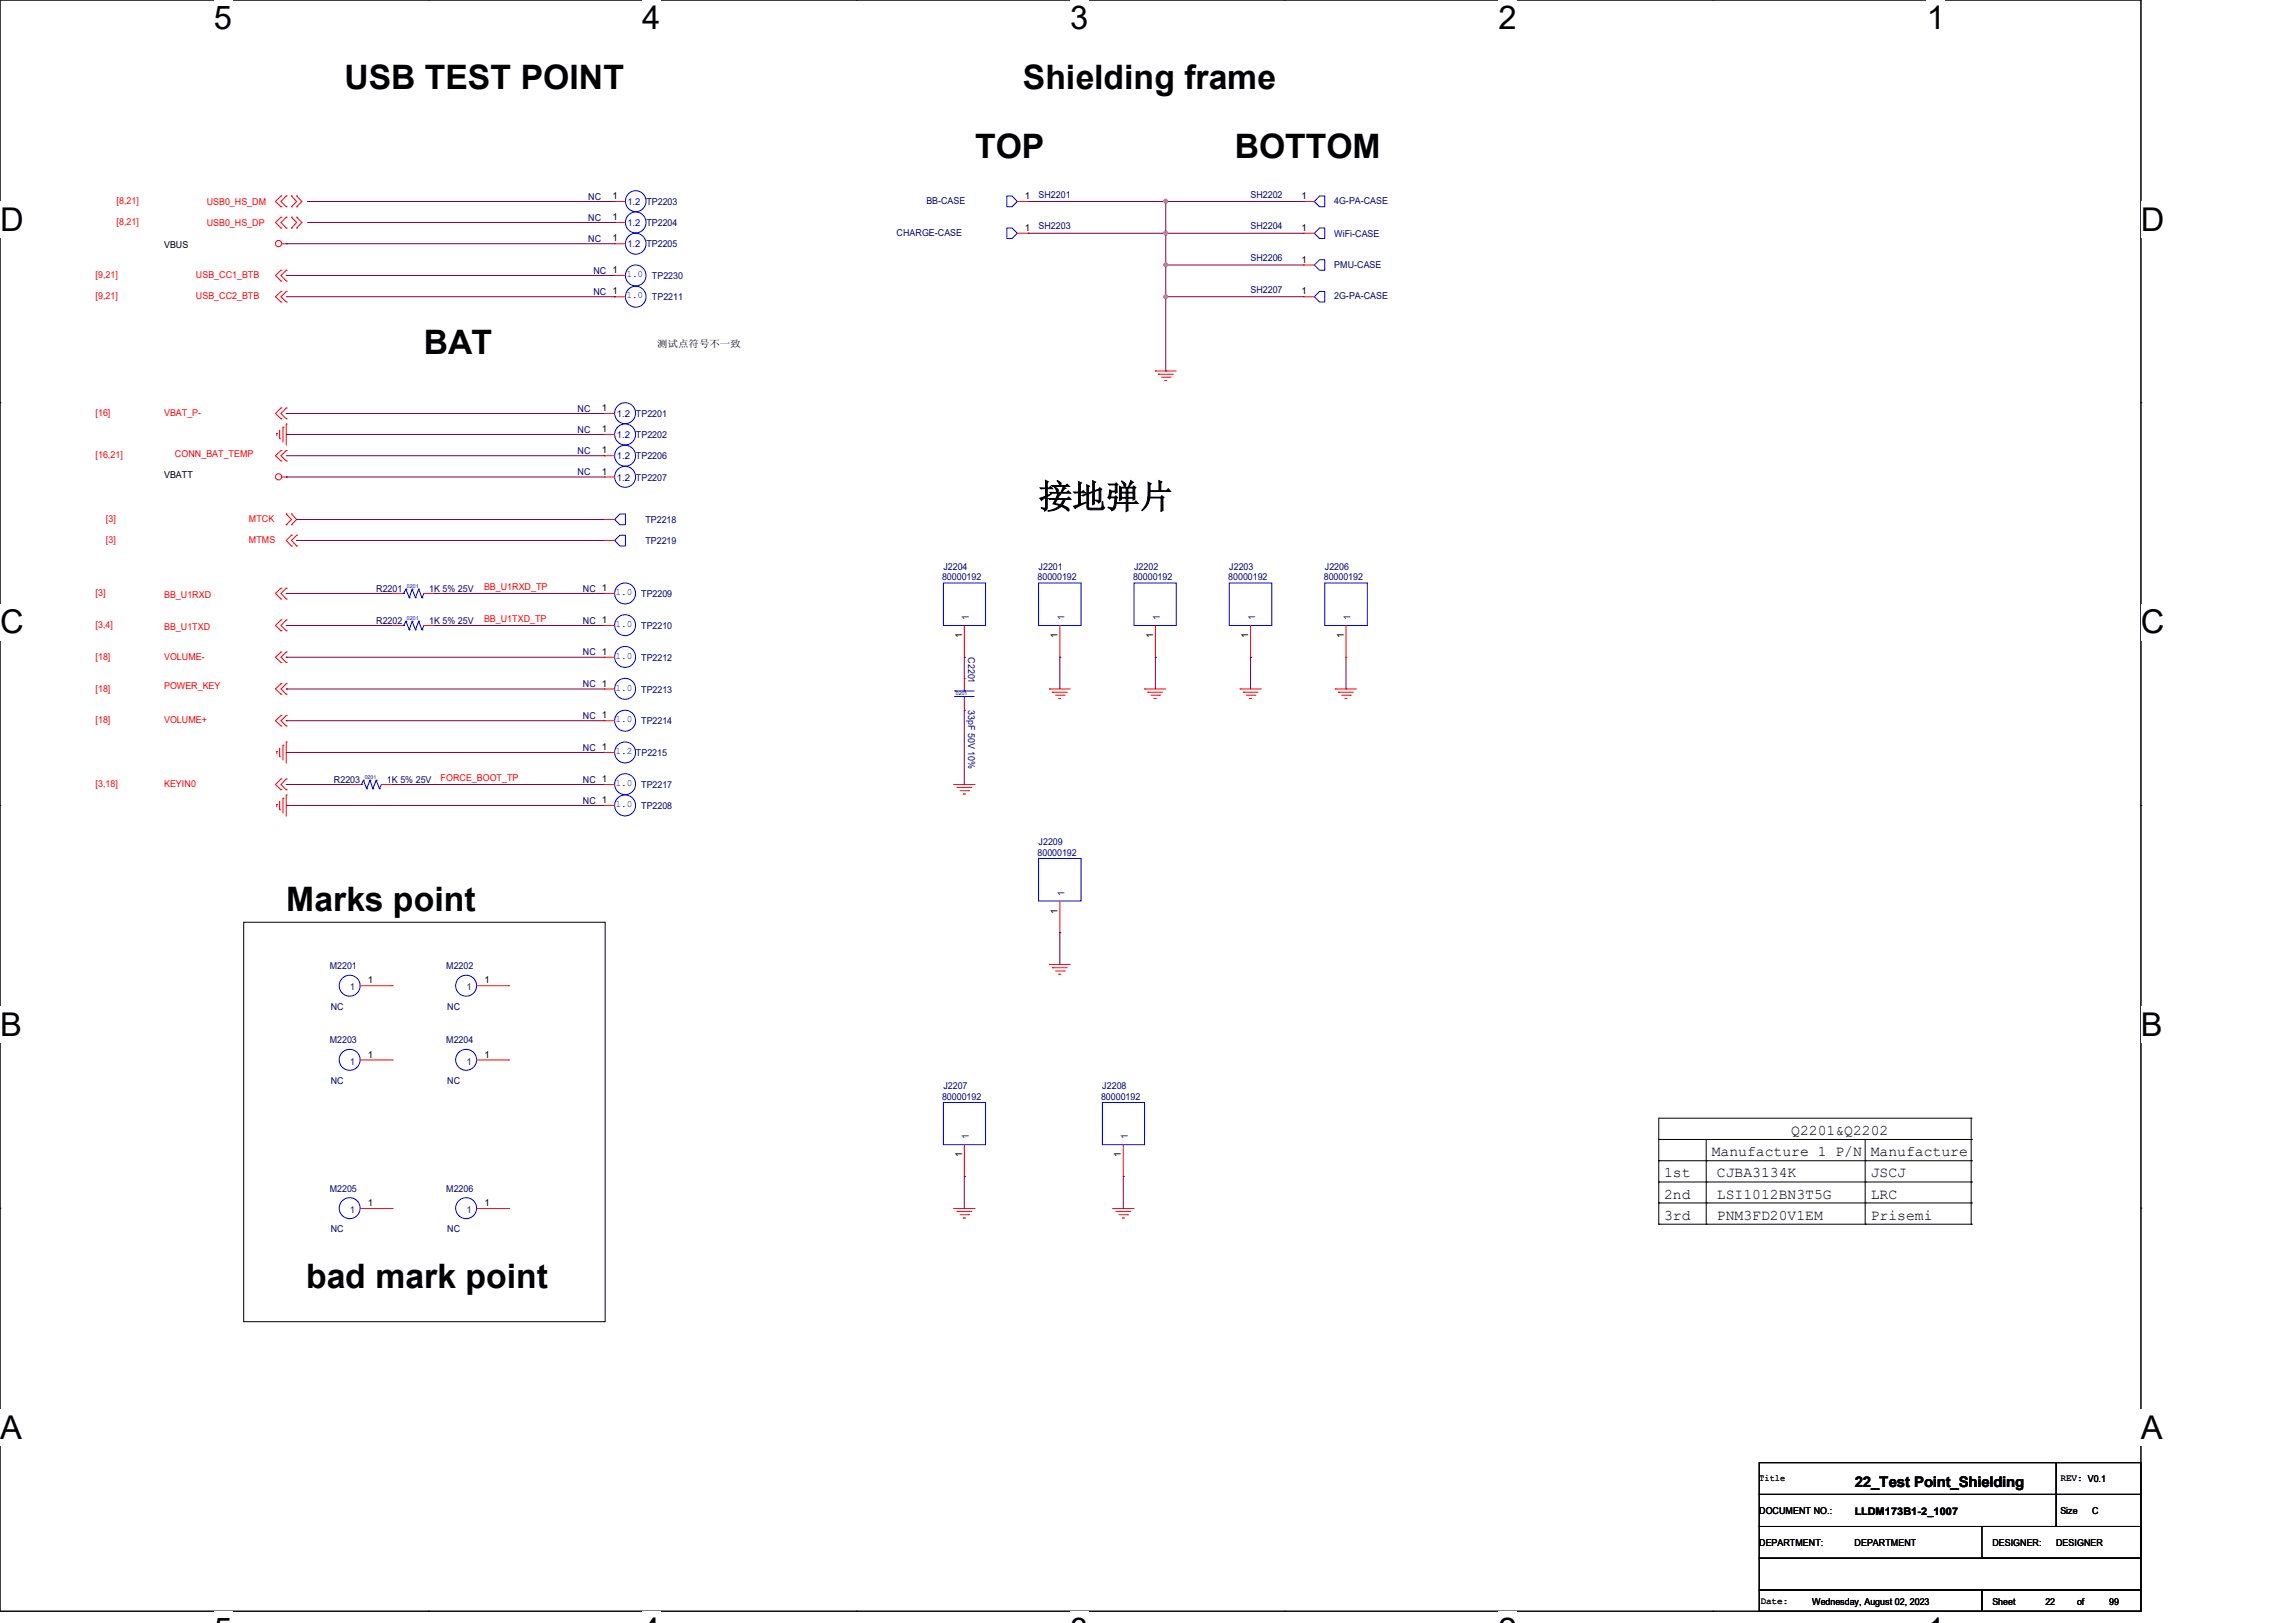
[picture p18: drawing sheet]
<svg xmlns="http://www.w3.org/2000/svg" width="297mm" height="210mm" viewBox="0 0 297 210" stroke-linecap="round" stroke-linejoin="round" font-family="sans-serif">
<defs><g id="words">
<g font-size="4.4">
<text x="44.6" y="11.6">USB TEST POINT</text>
<text x="132.4" y="11.6">Shielding frame</text>
<text x="126.2" y="20.5">TOP</text>
<text x="159.8" y="20.5">BOTTOM</text>
<text x="54.9" y="45.8">BAT</text>
<text x="134.4" y="65.7">接地弹片</text>
<text x="37" y="117.9">Marks point</text>
<text x="39.6" y="166.7">bad mark point</text>
</g>
<g font-size="4.2">
<text x="27.7" y="3.8">5</text>
<text x="83.1" y="3.8">4</text>
<text x="138.5" y="3.8">3</text>
<text x="193.9" y="3.8">2</text>
<text x="249.3" y="3.8">1</text>
<text x="0" y="29.8">D</text>
<text x="277.1" y="29.8">D</text>
<text x="0" y="82">C</text>
<text x="277.1" y="82">C</text>
<text x="0" y="134.1">B</text>
<text x="277.1" y="134.1">B</text>
<text x="0" y="186.2">A</text>
<text x="277.1" y="186.2">A</text>
</g>
<g font-size="1.9">
<text x="221.5" y="149.6">Manufacture 1 P/N</text>
<text x="231.8" y="146.9">Q2201&amp;Q2202</text>
<text x="242.1" y="149.6">Manufacture</text>
<text x="215.3" y="152.4">1st</text>
<text x="215.3" y="155.1">2nd</text>
<text x="222.2" y="155.1">LSI1012BN3T5G</text>
<text x="222.2" y="152.4">CJBA3134K</text>
<text x="242.1" y="152.4">JSCJ</text>
<text x="242.1" y="155.1">LRC</text>
<text x="215.3" y="157.9">3rd</text>
<text x="222.2" y="157.9">PNM3FD20V1EM</text>
<text x="242.1" y="157.9">Prisemi</text>
<text x="240" y="192.5">22_Test Point_Shielding</text>
</g>
<text font-size="1.4" x="240" y="196">LLDM173B1-2_1007</text>
<g font-size="1.2" fill="#f00">
<text x="15.1" y="26.4">[8,21]</text>
<text x="15.1" y="29.1">[8,21]</text>
<text x="26.8" y="26.5">USB0_HS_DM</text>
<text x="26.8" y="29.3">USB0_HS_DP</text>
<text x="12.4" y="36">[9,21]</text>
<text x="25.4" y="36">USB_CC1_BTB</text>
<text x="12.4" y="38.7">[9,21]</text>
<text x="25.4" y="38.7">USB_CC2_BTB</text>
<text x="12.4" y="53.8">[16]</text>
<text x="21.3" y="53.8">VBAT_P-</text>
<text x="12.4" y="59.3">[16,21]</text>
<text x="22.6" y="59.2">CONN_BAT_TEMP</text>
<text x="13.7" y="67.5">[3]</text>
<text x="13.7" y="70.3">[3]</text>
<text x="32.2" y="67.5">MTCK</text>
<text x="32.2" y="70.3">MTMS</text>
<text x="12.4" y="77.1">[3]</text>
<text x="21.3" y="77.4">BB_U1RXD</text>
<text x="62.7" y="76.3">BB_U1RXD_TP</text>
<text x="12.4" y="81.2">[3,4]</text>
<text x="21.3" y="81.5">BB_U1TXD</text>
<text x="62.7" y="80.5">BB_U1TXD_TP</text>
<text x="12.4" y="85.3">[18]</text>
<text x="12.4" y="89.5">[18]</text>
<text x="21.3" y="85.3">VOLUME-</text>
<text x="21.3" y="89.2">POWER_KEY</text>
<text x="12.4" y="93.6">[18]</text>
<text x="21.3" y="93.6">VOLUME+</text>
<text x="12.4" y="101.8">[3,18]</text>
<text x="21.3" y="101.8">KEYIN0</text>
<text x="57" y="101">FORCE_BOOT_TP</text>
</g>
<g font-size="1.2" fill="#000080">
<text x="76.1" y="28.6">NC</text>
<text x="76.1" y="25.8">NC</text>
<text x="119.9" y="26.4">BB-CASE</text>
<text x="134.4" y="25.6">SH2201</text>
<text x="134.4" y="29.7">SH2203</text>
<text x="161.8" y="29.7">SH2204</text>
<text x="161.8" y="25.6">SH2202</text>
<text x="172.7" y="26.4">4G-PA-CASE</text>
<text x="76.1" y="31.3">NC</text>
<text x="76.8" y="35.4">NC 1</text>
<text x="116" y="30.5">CHARGE-CASE</text>
<text x="161.8" y="33.8">SH2206</text>
<text x="172.7" y="30.6">WiFi-CASE</text>
<text x="172.7" y="34.6">PMU-CASE</text>
<text x="76.8" y="38.2">NC 1</text>
<text x="84.4" y="38.9">TP2211</text>
<text x="84.4" y="36.1">TP2230</text>
<text x="161.8" y="37.9">SH2207</text>
<text x="172.7" y="38.7">2G-PA-CASE</text>
<text x="74.8" y="53.3">NC</text>
<text x="74.8" y="58.8">NC</text>
<text x="74.8" y="56">NC</text>
<text x="74.8" y="61.5">NC</text>
<text x="83.5" y="70.4">TP2219</text>
<text x="83.5" y="67.6">TP2218</text>
<text x="48.7" y="76.6">R2201</text>
<text x="55.5" y="76.6">1K 5% 25V</text>
<text x="75.4" y="76.6">NC 1</text>
<text x="83" y="77.3">TP2209</text>
<text x="121.9" y="75.1">80000192</text>
<text x="122.1" y="73.7">J2204</text>
<text x="134.3" y="75.1">80000192</text>
<text x="134.4" y="73.7">J2201</text>
<text x="146.6" y="75.1">80000192</text>
<text x="146.8" y="73.7">J2202</text>
<text x="159" y="75.1">80000192</text>
<text x="159.1" y="73.7">J2203</text>
<text x="171.3" y="75.1">80000192</text>
<text x="171.4" y="73.7">J2206</text>
<text x="48.7" y="80.7">R2202</text>
<text x="55.5" y="80.7">1K 5% 25V</text>
<text x="75.4" y="80.7">NC 1</text>
<text x="83" y="81.4">TP2210</text>
<text x="75.4" y="84.8">NC 1</text>
<text x="75.4" y="88.9">NC 1</text>
<text x="83" y="85.5">TP2212</text>
<text x="83" y="89.6">TP2213</text>
<text x="125.3" y="85" transform="rotate(90 125.3 85)">C2201</text>
<text x="75.4" y="93">NC 1</text>
<text x="83" y="93.7">TP2214</text>
<text x="125.3" y="91.9" transform="rotate(90 125.3 91.9)">33pF 50V 10%</text>
<text x="43.2" y="101.3">R2203</text>
<text x="50.1" y="101.3">1K 5% 25V</text>
<text x="75.4" y="97.2">NC 1</text>
<text x="75.4" y="101.3">NC 1</text>
<text x="83" y="101.9">TP2217</text>
<text x="75.4" y="104">NC 1</text>
<text x="83" y="104.7">TP2208</text>
<text x="134.3" y="110.7">80000192</text>
<text x="134.4" y="109.3">J2209</text>
<text x="42.7" y="125.4">M2201</text>
<text x="57.7" y="125.4">M2202</text>
<text x="42.8" y="130.6">NC</text>
<text x="57.9" y="130.6">NC</text>
<text x="42.7" y="135">M2203</text>
<text x="57.7" y="135">M2204</text>
<text x="42.8" y="140.2">NC</text>
<text x="57.9" y="140.2">NC</text>
<text x="121.9" y="142.3">80000192</text>
<text x="122.1" y="140.9">J2207</text>
<text x="142.5" y="142.3">80000192</text>
<text x="142.7" y="140.9">J2208</text>
<text x="42.7" y="154.2">M2205</text>
<text x="57.7" y="154.2">M2206</text>
<text x="42.8" y="159.4">NC</text>
<text x="57.9" y="159.4">NC</text>
</g>
<g font-size="1.2">
<text x="79.3" y="28.5">1</text>
<text x="79.3" y="25.8">1</text>
<text x="132.6" y="25.8">1</text>
<text x="132.6" y="29.9">1</text>
<text x="168.4" y="29.9">1</text>
<text x="168.4" y="25.8">1</text>
<text x="21.3" y="32.1">VBUS</text>
<text x="79.3" y="31.2">1</text>
<text x="168.4" y="34">1</text>
<text x="168.4" y="38.1">1</text>
<text x="85" y="44.9">测试点符号不一致</text>
<text x="77.9" y="53.2">1</text>
<text x="77.9" y="58.7">1</text>
<text x="77.9" y="55.9">1</text>
<text x="21.3" y="61.9">VBATT</text>
<text x="77.9" y="61.4">1</text>
<text x="124.5" y="82.6" transform="rotate(-90 124.5 82.6)">1</text>
<text x="136.9" y="82.6" transform="rotate(-90 136.9 82.6)">1</text>
<text x="149.2" y="82.6" transform="rotate(-90 149.2 82.6)">1</text>
<text x="161.5" y="82.6" transform="rotate(-90 161.5 82.6)">1</text>
<text x="173.9" y="82.6" transform="rotate(-90 173.9 82.6)">1</text>
<text x="136.9" y="118.2" transform="rotate(-90 136.9 118.2)">1</text>
<text x="47.6" y="127.3">1</text>
<text x="62.7" y="127.3">1</text>
<text x="47.6" y="136.9">1</text>
<text x="62.7" y="136.9">1</text>
<text x="124.5" y="149.8" transform="rotate(-90 124.5 149.8)">1</text>
<text x="145.1" y="149.8" transform="rotate(-90 145.1 149.8)">1</text>
<text x="47.6" y="156.1">1</text>
<text x="62.7" y="156.1">1</text>
<text x="227.7" y="191.7">Title</text>
<text x="266.7" y="191.7">REV: V0.1</text>
<text x="227.7" y="195.9">DOCUMENT NO.:</text>
<text x="266.7" y="195.9">Size</text>
<text x="270.8" y="195.9">C</text>
<text x="227.7" y="200">DEPARTMENT:</text>
<text x="240" y="200">DEPARTMENT</text>
<text x="257.8" y="200">DESIGNER:</text>
<text x="266.1" y="200">DESIGNER</text>
<text x="227.8" y="207.6">Date:</text>
<text x="234.5" y="207.7">Wednesday, August 02, 2023</text>
<text x="257.8" y="207.7">Sheet</text>
<text x="264.7" y="207.7">22</text>
<text x="268.8" y="207.7">of</text>
<text x="273" y="207.7">99</text>
</g>
<g font-size="1.2" fill="#00f">
<text x="81.2" y="29.3">1.2 TP2204</text>
<text x="81.2" y="26.5">1.2 TP2203</text>
<text x="81.1" y="35.9">1.0</text>
<text x="81.2" y="32">1.2 TP2205</text>
<text x="81.1" y="38.6">1.0</text>
<text x="79.8" y="53.9">1.2 TP2201</text>
<text x="79.8" y="59.4">1.2 TP2206</text>
<text x="79.8" y="56.7">1.2 TP2202</text>
<text x="79.8" y="62.2">1.2 TP2207</text>
<text x="79.7" y="77">1.0</text>
<text x="79.7" y="81.1">1.0</text>
<text x="79.7" y="85.2">1.0</text>
<text x="79.7" y="89.4">1.0</text>
<text x="79.7" y="93.5">1.0</text>
<text x="79.7" y="97.6">1.2 TP2215</text>
<text x="79.7" y="101.7">1.0</text>
<text x="79.7" y="104.4">1.0</text>
</g>
<g font-size="1.2" fill="#004080">
<text x="125.4" y="80.3" transform="rotate(-90 125.4 80.3)">1</text>
<text x="137.8" y="80.3" transform="rotate(-90 137.8 80.3)">1</text>
<text x="150.1" y="80.3" transform="rotate(-90 150.1 80.3)">1</text>
<text x="162.4" y="80.3" transform="rotate(-90 162.4 80.3)">1</text>
<text x="174.8" y="80.3" transform="rotate(-90 174.8 80.3)">1</text>
<text x="137.8" y="115.9" transform="rotate(-90 137.8 115.9)">1</text>
<text x="45.3" y="128.1">1</text>
<text x="60.4" y="128.1">1</text>
<text x="45.3" y="137.8">1</text>
<text x="60.4" y="137.8">1</text>
<text x="125.4" y="147.4" transform="rotate(-90 125.4 147.4)">1</text>
<text x="146" y="147.4" transform="rotate(-90 146 147.4)">1</text>
<text x="45.3" y="157">1</text>
<text x="60.4" y="157">1</text>
</g>
<g font-size=".7" fill="#00f">
<text x="52.7" y="76.1">0201</text>
<text x="52.7" y="80.2">0201</text>
<text x="123.7" y="89.9">0201</text>
<text x="47.2" y="100.8">0201</text>
</g>
</g></defs>
<path d="M0 0h277.1v208.5h-277.1z" fill="none" stroke="#000" stroke-width=".13"/>
<g fill="#fff">
<path d="M27.7 0h2.4v4.7h-2.4z"/>
<path d="M27.7 208.5h2.4v1.5h-2.4z"/>
</g>
<path d="M55.4 0h.1M55.4 208.5h.1" fill="none" stroke="#000" stroke-width=".13"/>
<g fill="#fff">
<path d="M83.1 0h2.4v4.7h-2.4z"/>
<path d="M83.1 208.5h2.4v1.5h-2.4z"/>
</g>
<path d="M110.8 0h.1M110.8 208.5h.1" fill="none" stroke="#000" stroke-width=".13"/>
<g fill="#fff">
<path d="M138.5 0h2.4v4.7h-2.4z"/>
<path d="M138.5 208.5h2.4v1.5h-2.4z"/>
</g>
<path d="M166.2 0h.1M166.2 208.5h.1" fill="none" stroke="#000" stroke-width=".13"/>
<g fill="#fff">
<path d="M193.9 0h2.4v4.7h-2.4z"/>
<path d="M193.9 208.5h2.4v1.5h-2.4z"/>
</g>
<path d="M221.7 0h.1M221.7 208.5h.1" fill="none" stroke="#000" stroke-width=".13"/>
<g fill="#fff">
<path d="M249.3 0h2.4v4.7h-2.4z"/>
<path d="M249.3 208.5h2.4v1.5h-2.4z"/>
<path d="M0 26h3v4.8h-3z"/>
<path d="M277.1 26h3v4.8h-3z"/>
<path d="M0 78.1h3v4.8h-3z"/>
<path d="M277.1 78.1h3v4.8h-3z"/>
</g>
<path d="M0 52.1h.1M277.1 52.1h.1" fill="none" stroke="#000" stroke-width=".13"/>
<g fill="#fff">
<path d="M0 130.3h2.8v4.7h-2.8z"/>
<path d="M277.1 130.3h2.8v4.7h-2.8z"/>
</g>
<path d="M0 104.2h.1M277.1 104.2h.1" fill="none" stroke="#000" stroke-width=".13"/>
<g fill="#fff">
<path d="M0 182.4h2.8v4.7h-2.8z"/>
<path d="M277 182.4h2.9v4.7h-2.9z"/>
</g>
<g fill="none" stroke="#000" stroke-width=".13">
<path d="M31.5 119.3h46.8v51.7h-46.8zM0 156.3h.1M214.7 147.4h.1M214.7 150.2h.1M214.7 153h.1M214.7 155.7h.1M214.7 158.4h.1M214.7 147.4h40.4M214.7 150.2h40.4M214.7 153h40.4M214.7 155.7h40.4M214.7 158.4h40.4"/>
<path d="M220.8 150.2h.1M220.8 153h.1M220.8 155.7h.1M220.8 158.4h.1M220.8 147.4v11M241.4 150.2h.1M241.4 153h.1M241.4 155.7h.1M241.4 158.4h.1M241.4 147.4v11M255.1 144.7h.1M255.1 147.4h.1"/>
<path d="M255.1 150.2h.1M255.1 153h.1M255.1 155.7h.1M255.1 158.4h.1M255.1 144.7h-40.4v13.7M255.1 144.7v13.7M277.1 156.3h.1M227.7 189.3h38.4v4.1h-38.4zM227.7 193.4h38.4v4.1h-38.4zM227.7 197.5h49.4v4.1h-49.4zM256.5 197.5h20.6v4.1h-20.6zM266.1 189.3h11v4.1h-11z"/>
<path d="M266.1 193.4h11v4.1h-11zM227.7 205.7h28.8v2.8h-28.8zM227.7 201.6h49.4v4.1h-49.4zM256.5 205.7h20.6v2.8h-20.6z"/>
</g>
<g fill="none" stroke="#f00" stroke-width=".13">
<path d="M36.4 26.8h.1M36.4 25.4h.1M36.4 29.5h.1M36.4 28.1h.1M36.4 35h.1M36.4 36.4h.1M36.4 37.7h.1M36.4 39.1h.1M36.4 25.4l-.8 .7 .8 .7M36.4 28.1l-.8 .7 .8 .7M36.4 35l-.8 .6 .8 .8M36.4 37.7l-.8 .7 .8 .7"/>
<path d="M36.5 31.5h.5M37 31.5h.1M37 25.4h.1M37 26.8h.1M37 28.1h.1M37 29.5h.1M37 35h.1M37 36.4h.1M37 37.7h.1M37 39.1h.1M37 28.1l-.6 .7 .6 .7M37 25.4l-.6 .7 .6 .7"/>
<path d="M37 35l-.6 .6 .6 .8M37 37.7l-.6 .7 .6 .7M37.7 25.4h.1M37.7 26.8h.1M37.7 28.1h.1M37.7 29.5h.1M37.7 25.4l.7 .7-.7 .7M37.7 28.1l.7 .7-.7 .7M38.4 25.4h.1M38.4 26.8h.1M38.4 28.1h.1M38.4 29.5h.1"/>
<path d="M38.4 25.4l.7 .7-.7 .7M38.4 28.1l.7 .7-.7 .7M79.5 31.5h.1M79.5 28.8h.1M79.5 38.4h.1M79.5 26.1h.1M79.5 35.6h.1M79.5 31.5h1.4M79.5 26.1h1.4M79.5 38.4h1.4M79.5 28.8h1.4M79.5 35.6h1.4"/>
<path d="M131.7 26.1h1.4M131.7 30.2h1.4M133.1 26.1h.1M133.1 30.2h.1M168.7 38.4h.1M168.7 30.2h.1M168.7 34.3h.1M168.7 26.1h.1M168.7 26.1h1.4M168.7 38.4h1.4M168.7 30.2h1.4M168.7 34.3h1.4"/>
<path d="M35.8 56.1h.1M35.8 56.1v.3M36.2 56.8h.1M36.2 55.7v1.1M36.4 54.2h.1M36.4 52.8h.1M36.4 59.6h.1M36.4 58.3h.1M36.4 52.8l-.8 .7 .8 .7M36.4 58.3l-.8 .7 .8 .6M36.6 55.3h.1M36.6 55.3v1.9"/>
<path d="M37 54.9h.1M37 54.2h.1M37 52.8h.1M37 59.6h.1M37 58.3h.1M37 54.9v2.7M37 52.8l-.6 .7 .6 .7M37 58.3l-.6 .7 .6 .6M78.2 53.5h.1M78.2 59h.1M78.2 56.2h.1M78.2 53.5h1.3"/>
<path d="M78.2 59h1.3M78.2 56.2h1.3M149.5 48h.1M149.5 48h2.7M149.9 48.4h.1M149.9 48.4h1.9M150.3 48.8h1.1M150.7 49.2h.1M150.7 49.2h.3M151.4 48.8h.1M36.4 76.1h.1M36.4 77.5h.1"/>
<path d="M36.4 76.1l-.8 .7 .8 .7M36.5 61.7h.5M37 61.7h.1M37 76.1h.1M37 77.5h.1M37 66.5h.1M37 67.9h.1M37 76.1l-.6 .7 .6 .7M37 66.5l.7 .7-.7 .7M37.7 67.9h.1M37.7 66.5h.1M37.7 70.7h.1"/>
<path d="M37.7 69.3h.1M37.7 66.5l.7 .7-.7 .7M37.7 69.3l-.7 .6 .7 .8M38.4 70.7h.1M38.4 69.3h.1M38.4 69.3l-.7 .6 .7 .8M50.8 76.8h.1M50.8 76.8h1.3M54.9 76.8h1.3M56.2 76.8h.1M78.2 61.7h.1M78.2 76.8h.1"/>
<path d="M78.2 69.9h.1M78.2 67.2h.1M78.2 61.7h1.3M78.2 76.8h1.3M78.2 69.9h1.3M78.2 67.2h1.3M35.8 97.2h.1M35.8 97.2v.3M36.2 97.9h.1M36.2 96.8v1.1M36.4 80.2h.1M36.4 81.6h.1"/>
<path d="M36.4 85.7h.1M36.4 84.4h.1M36.4 89.8h.1M36.4 88.5h.1M36.4 93.9h.1M36.4 92.6h.1M36.4 80.2l-.8 .7 .8 .7M36.4 84.4l-.8 .6 .8 .7M36.4 88.5l-.8 .7 .8 .6M36.4 92.6l-.8 .7 .8 .6M36.6 96.4h.1M36.6 96.4v1.9"/>
<path d="M37 96h.1M37 80.2h.1M37 81.6h.1M37 85.7h.1M37 84.4h.1M37 89.8h.1M37 88.5h.1M37 93.9h.1M37 92.6h.1M37 96v2.8M37 80.2l-.6 .7 .6 .7M37 84.4l-.6 .6 .6 .7"/>
<path d="M37 88.5l-.6 .7 .6 .6M37 92.6l-.6 .7 .6 .6M50.8 80.9h.1M50.8 80.9h1.3M54.9 80.9h1.3M56.2 80.9h.1M78.2 80.9h.1M78.2 97.4h.1M78.2 85h.1M78.2 93.3h.1M78.2 89.2h.1M78.2 89.2h1.3"/>
<path d="M78.2 80.9h1.3M78.2 97.4h1.3M78.2 85h1.3M78.2 93.3h1.3M124.8 87.8h.1M124.8 91.9h.1M124.8 85h.1M124.8 80.9v4.1M124.8 87.8v1.4M124.8 90.5v1.4M135.8 89.2h.1M135.8 89.2h2.7"/>
<path d="M136.2 89.6h.1M136.2 89.6h1.9M136.6 90h1.1M137 90.4h.1M137 90.4h.3M137.2 85h.1M137.2 80.9v4.1M137.7 90h.1M148.1 89.2h.1M148.1 89.2h2.8M148.5 89.6h.1M148.5 89.6h2"/>
<path d="M149 90h1.1M149.4 90.4h.1M149.4 90.4h.2M149.5 85h.1M149.5 80.9v4.1M150.1 90h.1M160.5 89.2h.1M160.5 89.2h2.7M160.9 89.6h.1M160.9 89.6h1.9M161.3 90h1.1M161.7 90.4h.1"/>
<path d="M161.7 90.4h.3M161.8 85h.1M161.8 80.9v4.1M162.4 90h.1M172.8 89.2h.1M172.8 89.2h2.8M173.2 89.6h.1M173.2 89.6h1.9M173.7 90h1.1M174.1 90.4h.1M174.1 90.4h.2M174.2 85h.1"/>
<path d="M174.2 80.9v4.1M174.8 90h.1M35.8 104.1h.1M35.8 104.1v.3M36.2 104.8h.1M36.2 103.7v1.1M36.4 102.2h.1M36.4 100.8h.1M36.4 100.8l-.8 .7 .8 .7M36.6 103.3h.1M36.6 103.3v1.9M37 102.9h.1"/>
<path d="M37 102.2h.1M37 100.8h.1M37 102.9v2.7M37 100.8l-.6 .7 .6 .7M45.3 101.5h.1M45.3 101.5h1.4M49.4 101.5h1.4M50.8 101.5h.1M78.2 104.2h.1M78.2 101.5h.1M78.2 101.5h1.3M78.2 104.2h1.3"/>
<path d="M123.4 101.5h.1M123.4 101.5h2.8M123.9 101.9h.1M123.9 101.9h1.9M124.2 102.3h1.1M124.7 102.7h.1M124.7 102.7h.3M125.3 102.3h.1M137.2 116.6v4.1M46.7 137.2h4.1M46.7 127.6h4.1M50.8 137.2h.1"/>
<path d="M50.8 127.6h.1M61.7 137.2h4.1M61.7 127.6h4.1M65.8 137.2h.1M65.8 127.6h.1M135.8 124.8h.1M135.8 124.8h2.7M136.2 125.2h.1M136.2 125.2h1.9M136.6 125.6h1.1M137 126.1h.1M137 126.1h.3"/>
<path d="M137.2 120.7h.1M137.7 125.6h.1M46.7 156.4h4.1M50.8 156.4h.1M61.7 156.4h4.1M65.8 156.4h.1M123.4 156.4h.1M123.4 156.4h2.8M123.9 156.8h.1M123.9 156.8h1.9M124.2 157.2h1.1M124.7 157.6h.1"/>
<path d="M124.7 157.6h.3M124.8 152.2h.1M124.8 148.1v4.1M125.3 157.2h.1M144 156.4h.1M144 156.4h2.8M144.4 156.8h.1M144.4 156.8h1.9M144.8 157.2h1.1M145.2 157.6h.1M145.2 157.6h.3M145.4 152.2h.1"/>
<path d="M145.4 148.1v4.1M145.9 157.2h.1"/>
<circle cx="36" cy="31.5" r=".4"/>
<circle cx="36" cy="61.7" r=".4"/>
</g>
<g fill="none" stroke="#00f" stroke-width=".13">
<path d="M130.3 25.4h.7l.7 .7-.7 .7h-.7zM130.3 29.5h.7l.7 .7-.7 .7h-.7zM170.1 38.4l.7-.7h.6v1.4h-.6zM170.8 29.5h.6v1.4h-.6l-.7-.7zM170.8 33.6h.6v1.4h-.6l-.7-.7zM170.8 25.4h.6v1.4h-.6l-.7-.7zM52.1 76.8h.1M52.2 76.8h.1M52.5 76.2h.1M52.5 76.2l-.3 .6M52.5 76.2l.5 1.1M53 77.3h.1"/>
<path d="M53.3 76.2h.1M53.3 76.2l-.3 1.1M53.3 76.2l.5 1.1M53.8 77.3h.1M54.2 76.2h.1M54.2 76.2l-.4 1.1M54.2 76.2l.4 1.1M54.6 77.3h.1M54.9 76.8h.1M54.9 76.8l-.3 .5M80.2 69.3h.7v1.4h-.7l-.7-.8zM80.2 66.5h.7v1.4h-.7l-.7-.7z"/>
<path d="M122.1 75.4h5.5v5.5h-5.5zM134.4 75.4h5.5v5.5h-5.5zM146.8 75.4h5.4v5.5h-5.4zM159.1 75.4h5.5v5.5h-5.5zM171.4 75.4h5.6v5.5h-5.6zM52.1 80.9h.1M52.2 80.9h.1M52.5 80.4h.1M52.5 80.4l-.3 .5M52.5 80.4l.5 1.1M53 81.5h.1M53.3 80.4h.1"/>
<path d="M53.3 80.4l-.3 1.1M53.3 80.4l.5 1.1M53.8 81.5h.1M54.2 80.4h.1M54.2 80.4l-.4 1.1M54.2 80.4l.4 1.1M54.6 81.5h.1M54.9 80.9h.1M54.9 80.9l-.3 .6M123.6 90.1h.1M123.6 89.4h.1M123.6 90.1h2.5"/>
<path d="M123.6 89.4h2.5M124.8 89.4h.1M124.8 90.1h.1M124.8 89.2v.2M124.8 90.1v.4M46.7 101.5h.1M46.8 101.5h.1M47 101h.1M47 101l-.2 .5M47 101l.5 1.1M47.5 102.1h.1M47.9 101h.1"/>
<path d="M47.9 101l-.4 1.1M47.9 101l.4 1.1M48.3 102.1h.1M48.7 101h.1M48.7 101l-.4 1.1M48.7 101l.4 1.1M49.1 102.1h.1M49.4 101.5h.1M49.4 101.5l-.3 .6M134.4 111.1h5.5v5.5h-5.5zM122.1 142.7h5.5v5.4h-5.5zM142.7 142.7h5.4v5.4h-5.4z"/>
<circle cx="82.3" cy="38.4" r="1.34"/>
<circle cx="82.3" cy="31.5" r="1.34"/>
<circle cx="82.3" cy="28.8" r="1.34"/>
<circle cx="82.3" cy="26" r="1.34"/>
<circle cx="82.3" cy="35.6" r="1.34"/>
<circle cx="80.9" cy="56.2" r="1.35"/>
<circle cx="80.9" cy="53.5" r="1.35"/>
<circle cx="80.9" cy="59" r="1.35"/>
<circle cx="80.9" cy="76.8" r="1.35"/>
<circle cx="80.9" cy="61.7" r="1.35"/>
<circle cx="80.9" cy="93.3" r="1.35"/>
<circle cx="80.9" cy="80.9" r="1.35"/>
<circle cx="80.9" cy="89.1" r="1.35"/>
<circle cx="80.9" cy="97.4" r="1.35"/>
<circle cx="80.9" cy="85" r="1.35"/>
<circle cx="80.9" cy="104.2" r="1.35"/>
<circle cx="80.9" cy="101.5" r="1.35"/>
<circle cx="45.3" cy="137.1" r="1.35"/>
<circle cx="45.3" cy="127.6" r="1.35"/>
<circle cx="60.3" cy="137.1" r="1.35"/>
<circle cx="60.3" cy="127.6" r="1.35"/>
<circle cx="45.3" cy="156.3" r="1.35"/>
<circle cx="60.3" cy="156.3" r="1.35"/>
</g>
<g fill="none" stroke="#800040" stroke-width=".13">
<path d="M37 31.5h.1M37 35.6h.1M37 31.5h42.5M37 38.4h42.5M37 35.6h42.5M39.8 26.1h.1M39.8 26.1h39.7M39.8 28.8h39.7M79.5 28.8h.1M79.5 38.4h.1M133.1 30.2h.1M133.1 30.2h35.6"/>
<path d="M133.1 26.1h35.6M150.9 38.4h.1M150.9 26.1h.1M150.9 30.2h.1M150.9 34.3h.1M150.9 26.1v21.9M150.9 34.3h17.8M150.9 38.4h17.8M168.7 26.1h.1M37 53.5h.1M37 56.2h.1M37 53.5h41.2"/>
<path d="M37 56.2h41.2M37 59h41.2M78.2 59h.1M150.9 48h.1M37 61.7h.1M37 76.8h.1M37 61.7h41.2M37 76.8h13.8M38.4 67.2h.1M38.4 69.9h.1M38.4 67.2h39.8M38.4 69.9h39.8"/>
<path d="M56.2 76.8h.1M56.2 76.8h22M37 80.9h.1M37 85h.1M37 89.2h.1M37 93.3h.1M37 97.4h.1M37 80.9h13.8M37 85h41.2M37 89.2h41.2M37 93.3h41.2M37 97.4h41.2"/>
<path d="M56.2 80.9h.1M56.2 80.9h22M124.8 85h.1M124.8 91.9h.1M124.8 85v2.8M124.8 91.9v9.6M137.2 85h.1M137.2 85v4.2M149.5 85h.1M149.5 85v4.2M161.8 85h.1M161.8 85v4.2"/>
<path d="M174.2 89.2h.1M174.2 85v4.2M37 101.5h.1M37 104.2h.1M37 101.5h8.3M37 104.2h41.2M50.8 101.5h.1M50.8 101.5h27.4M137.2 120.7h.1M137.2 120.7v4.1M124.8 152.2h.1M124.8 152.2v4.2"/>
<path d="M145.4 152.2h.1M145.4 152.2v4.2"/>
</g>
<g fill="#f0f" stroke="#f0f" stroke-width=".13">
<circle cx="150.8" cy="30.1" r=".24"/>
<circle cx="150.8" cy="26" r=".24"/>
<circle cx="150.8" cy="34.3" r=".24"/>
<circle cx="150.8" cy="38.4" r=".24"/>
</g>
<use href="#words"/>
</svg>
